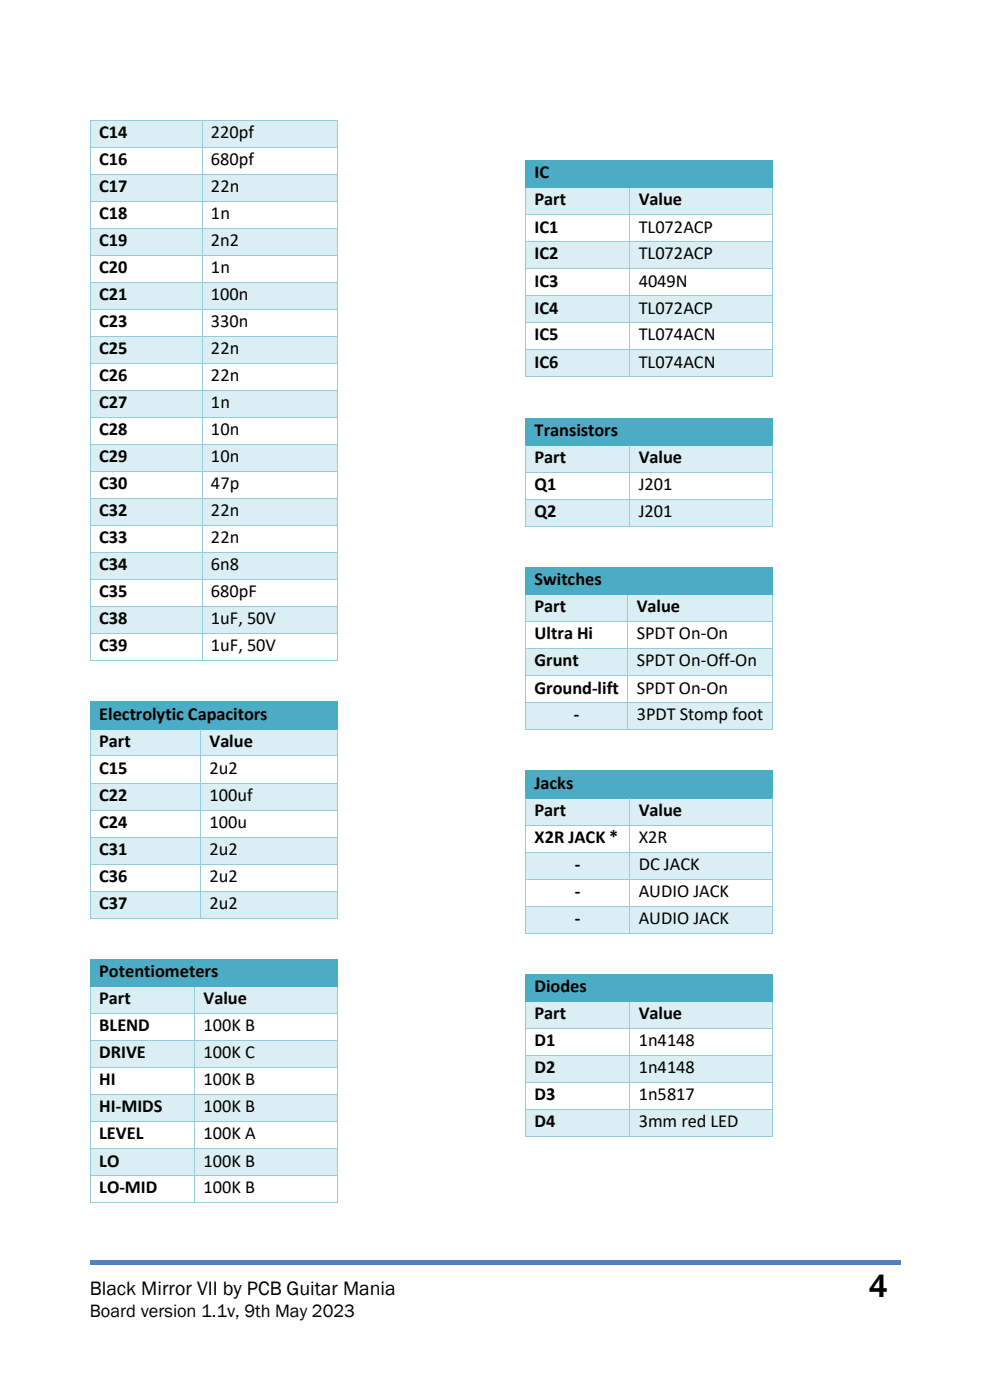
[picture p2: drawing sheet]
<svg xmlns="http://www.w3.org/2000/svg" width="210mm" height="297mm" viewBox="0 0 210 297" stroke-linecap="round" stroke-linejoin="round" font-family="sans-serif">
<defs><g id="words">
<text font-size="7.1" x="184.2" y="275.3">4</text>
<text font-size="4.2" x="19" y="274.8">Black Mirror VII by PCB Guitar Mania</text>
<g font-size="3.9">
<text x="21" y="29.3">C14</text>
<text x="44.8" y="29.3">220pf</text>
<text x="21" y="35">C16</text>
<text x="44.8" y="35">680pf</text>
<text x="21" y="40.7">C17</text>
<text x="44.8" y="40.7">22n</text>
<text x="113.4" y="37.9">IC</text>
<text x="21" y="46.4">C18</text>
<text x="44.8" y="46.4">1n</text>
<text x="113.4" y="43.6">Part</text>
<text x="135.5" y="43.6">Value</text>
<text x="21" y="52.2">C19</text>
<text x="44.8" y="52.2">2n2</text>
<text x="113.4" y="49.3">IC1</text>
<text x="135.5" y="49.3">TL072ACP</text>
<text x="21" y="57.9">C20</text>
<text x="44.8" y="57.9">1n</text>
<text x="113.4" y="55">IC2</text>
<text x="135.5" y="55">TL072ACP</text>
<text x="21" y="63.7">C21</text>
<text x="44.8" y="63.7">100n</text>
<text x="113.4" y="60.8">IC3</text>
<text x="135.5" y="60.8">4049N</text>
<text x="21" y="69.4">C23</text>
<text x="44.8" y="69.4">330n</text>
<text x="113.4" y="66.5">IC4</text>
<text x="135.5" y="66.5">TL072ACP</text>
<text x="21" y="75.1">C25</text>
<text x="44.8" y="75.1">22n</text>
<text x="113.4" y="72.2">IC5</text>
<text x="113.4" y="78">IC6</text>
<text x="135.5" y="72.2">TL074ACN</text>
<text x="135.5" y="78">TL074ACN</text>
<text x="21" y="80.9">C26</text>
<text x="44.8" y="80.9">22n</text>
<text x="21" y="86.6">C27</text>
<text x="44.8" y="86.6">1n</text>
<text x="21" y="92.3">C28</text>
<text x="44.8" y="92.3">10n</text>
<text x="113.4" y="92.5">Transistors</text>
<text x="21" y="98.1">C29</text>
<text x="44.8" y="98.1">10n</text>
<text x="113.4" y="98.2">Part</text>
<text x="135.5" y="98.2">Value</text>
<text x="21" y="103.8">C30</text>
<text x="44.8" y="103.8">47p</text>
<text x="113.4" y="103.9">Q1</text>
<text x="135.5" y="103.9">J201</text>
<text x="21" y="109.5">C32</text>
<text x="44.8" y="109.5">22n</text>
<text x="113.4" y="109.7">Q2</text>
<text x="135.5" y="109.7">J201</text>
<text x="21" y="115.2">C33</text>
<text x="44.8" y="115.2">22n</text>
<text x="21" y="121">C34</text>
<text x="44.8" y="121">6n8</text>
<text x="113.4" y="124.2">Switches</text>
<text x="21" y="126.7">C35</text>
<text x="44.8" y="126.7">680pF</text>
<text x="113.4" y="129.9">Part</text>
<text x="135.1" y="129.9">Value</text>
<text x="21" y="132.5">C38</text>
<text x="44.8" y="132.5">1uF, 50V</text>
<text x="113.4" y="135.7">Ultra Hi</text>
<text x="135.1" y="135.7">SPDT On-On</text>
<text x="21" y="138.2">C39</text>
<text x="44.8" y="138.2">1uF, 50V</text>
<text x="113.4" y="141.4">Grunt</text>
<text x="135.1" y="141.4">SPDT On-Off-On</text>
<text x="113.4" y="147.1">Ground-lift</text>
<text x="135.1" y="147.1">SPDT On-On</text>
<text x="21" y="152.7">Electrolytic Capacitors</text>
<text x="121.7" y="152.8">-</text>
<text x="135.1" y="152.8">3PDT Stomp foot</text>
<text x="21" y="158.4">Part</text>
<text x="44.5" y="158.4">Value</text>
<text x="21" y="164.2">C15</text>
<text x="44.5" y="164.2">2u2</text>
<text x="113.4" y="167.3">Jacks</text>
<text x="21" y="169.9">C22</text>
<text x="44.5" y="169.9">100uf</text>
<text x="113.4" y="173.1">Part</text>
<text x="135.5" y="173.1">Value</text>
<text x="21" y="175.6">C24</text>
<text x="44.5" y="175.6">100u</text>
<text x="113.4" y="178.8">X2R JACK *</text>
<text x="135.5" y="178.8">X2R</text>
<text x="21" y="181.4">C31</text>
<text x="44.5" y="181.4">2u2</text>
<text x="121.9" y="184.6">-</text>
<text x="135.5" y="184.6">DC JACK</text>
<text x="21" y="187.1">C36</text>
<text x="44.5" y="187.1">2u2</text>
<text x="121.9" y="190.3">-</text>
<text x="135.5" y="190.3">AUDIO JACK</text>
<text x="21" y="192.8">C37</text>
<text x="44.5" y="192.8">2u2</text>
<text x="121.9" y="196">-</text>
<text x="135.5" y="196">AUDIO JACK</text>
<text x="21" y="207.3">Potentiometers</text>
<text x="21" y="213.1">Part</text>
<text x="43.2" y="213.1">Value</text>
<text x="113.4" y="210.5">Diodes</text>
<text x="21" y="218.8">BLEND</text>
<text x="43.2" y="218.8">100K B</text>
<text x="113.4" y="216.2">Part</text>
<text x="113.4" y="222">D1</text>
<text x="135.5" y="216.2">Value</text>
<text x="135.5" y="222">1n4148</text>
<text x="21" y="224.5">DRIVE</text>
<text x="43.2" y="224.5">100K C</text>
<text x="113.4" y="227.7">D2</text>
<text x="135.5" y="227.7">1n4148</text>
<text x="21" y="230.2">HI</text>
<text x="43.2" y="230.2">100K B</text>
<text x="113.4" y="233.5">D3</text>
<text x="135.5" y="233.5">1n5817</text>
<text x="21" y="236">HI-MIDS</text>
<text x="43.2" y="236">100K B</text>
<text x="113.4" y="239.2">D4</text>
<text x="135.5" y="239.2">3mm red LED</text>
<text x="21" y="241.7">LEVEL</text>
<text x="43.2" y="241.7">100K A</text>
<text x="21" y="247.5">LO</text>
<text x="43.2" y="247.5">100K B</text>
<text x="21" y="253.2">LO-MID</text>
<text x="43.2" y="253.2">100K B</text>
<text x="19" y="279.3">Board version 1.1v, 9th May 2023</text>
</g>
</g></defs>
<path d="M19 267.4h172v1h-172z" fill-rule="evenodd" fill="#4f81bd"/>
<g fill="#daeef3">
<path d="M19.2 25.6h23.6v5.5h-23.6z" fill-rule="evenodd"/>
<path d="M21 25.6h19.9v4.7h-19.9z" fill-rule="evenodd"/>
<path d="M43 25.6h28.4v5.5h-28.4z" fill-rule="evenodd"/>
<path d="M44.8 25.6h24.8v4.7h-24.8z" fill-rule="evenodd"/>
</g>
<g fill="#92cddc">
<path d="M19 25.4h.2v.2h-.2z" fill-rule="evenodd"/>
<path d="M19 25.4h.2v.2h-.2z" fill-rule="evenodd"/>
</g>
<path d="M19.2 25.5h23.6" fill="none" stroke="#92cddc" stroke-width=".21"/>
<path d="M42.8 25.4h.2v.2h-.2z" fill-rule="evenodd" fill="#92cddc"/>
<path d="M43 25.5h28.4" fill="none" stroke="#92cddc" stroke-width=".21"/>
<g fill="#92cddc">
<path d="M71.4 25.4h.2v.2h-.2z" fill-rule="evenodd"/>
<path d="M71.4 25.4h.2v.2h-.2z" fill-rule="evenodd"/>
</g>
<path d="M19.1 25.6v5.5M42.9 25.6v5.5M71.5 25.6v5.5" fill="none" stroke="#92cddc" stroke-width=".21"/>
<path d="M19 31.1h.2v.2h-.2z" fill-rule="evenodd" fill="#92cddc"/>
<path d="M19.2 31.2h23.6" fill="none" stroke="#92cddc" stroke-width=".21"/>
<path d="M42.8 31.1h.2v.2h-.2z" fill-rule="evenodd" fill="#92cddc"/>
<path d="M43 31.2h28.4" fill="none" stroke="#92cddc" stroke-width=".21"/>
<path d="M71.4 31.1h.2v.2h-.2z" fill-rule="evenodd" fill="#92cddc"/>
<path d="M19.1 31.3v5.6M42.9 31.3v5.6M71.5 31.3v5.6" fill="none" stroke="#92cddc" stroke-width=".21"/>
<g fill="#daeef3">
<path d="M19.2 37h23.6v5.6h-23.6z" fill-rule="evenodd"/>
<path d="M21 37h19.9v4.8h-19.9z" fill-rule="evenodd"/>
<path d="M43 37h28.4v5.6h-28.4z" fill-rule="evenodd"/>
<path d="M44.8 37h24.8v4.8h-24.8z" fill-rule="evenodd"/>
</g>
<path d="M19 36.9h.2v.1h-.2z" fill-rule="evenodd" fill="#92cddc"/>
<path d="M19.2 37h23.6" fill="none" stroke="#92cddc" stroke-width=".21"/>
<path d="M42.8 36.9h.2v.1h-.2z" fill-rule="evenodd" fill="#92cddc"/>
<path d="M43 37h28.4" fill="none" stroke="#92cddc" stroke-width=".21"/>
<path d="M71.4 36.9h.2v.1h-.2z" fill-rule="evenodd" fill="#92cddc"/>
<path d="M19.1 37v5.6M42.9 37v5.6M71.5 37v5.6" fill="none" stroke="#92cddc" stroke-width=".21"/>
<path d="M19 42.6h.2v.2h-.2z" fill-rule="evenodd" fill="#92cddc"/>
<path d="M19.2 42.7h23.6" fill="none" stroke="#92cddc" stroke-width=".21"/>
<path d="M42.8 42.6h.2v.2h-.2z" fill-rule="evenodd" fill="#92cddc"/>
<path d="M43 42.7h28.4" fill="none" stroke="#92cddc" stroke-width=".21"/>
<path d="M71.4 42.6h.2v.2h-.2z" fill-rule="evenodd" fill="#92cddc"/>
<path d="M19.1 42.8v5.6M42.9 42.8v5.6M71.5 42.8v5.6" fill="none" stroke="#92cddc" stroke-width=".21"/>
<g fill="#daeef3">
<path d="M19.2 48.5h23.6v5.6h-23.6z" fill-rule="evenodd"/>
<path d="M21 48.5h19.9v4.8h-19.9z" fill-rule="evenodd"/>
<path d="M43 48.5h28.4v5.6h-28.4z" fill-rule="evenodd"/>
<path d="M44.8 48.5h24.8v4.8h-24.8z" fill-rule="evenodd"/>
</g>
<path d="M19 48.4h.2v.1h-.2z" fill-rule="evenodd" fill="#92cddc"/>
<path d="M19.2 48.4h23.6" fill="none" stroke="#92cddc" stroke-width=".21"/>
<path d="M42.8 48.4h.2v.1h-.2z" fill-rule="evenodd" fill="#92cddc"/>
<path d="M43 48.4h28.4" fill="none" stroke="#92cddc" stroke-width=".21"/>
<path d="M71.4 48.4h.2v.1h-.2z" fill-rule="evenodd" fill="#92cddc"/>
<path d="M19.1 48.5v5.6M42.9 48.5v5.6M71.5 48.5v5.6" fill="none" stroke="#92cddc" stroke-width=".21"/>
<path d="M19 54.1h.2v.1h-.2z" fill-rule="evenodd" fill="#92cddc"/>
<path d="M19.2 54.2h23.6" fill="none" stroke="#92cddc" stroke-width=".21"/>
<path d="M42.8 54.1h.2v.1h-.2z" fill-rule="evenodd" fill="#92cddc"/>
<path d="M43 54.2h28.4" fill="none" stroke="#92cddc" stroke-width=".21"/>
<path d="M71.4 54.1h.2v.1h-.2z" fill-rule="evenodd" fill="#92cddc"/>
<path d="M19.1 54.2v5.6M42.9 54.2v5.6M71.5 54.2v5.6" fill="none" stroke="#92cddc" stroke-width=".21"/>
<g fill="#daeef3">
<path d="M19.2 60h23.6v5.5h-23.6z" fill-rule="evenodd"/>
<path d="M21 60h19.9v4.7h-19.9z" fill-rule="evenodd"/>
<path d="M43 60h28.4v5.5h-28.4z" fill-rule="evenodd"/>
<path d="M44.8 60h24.8v4.7h-24.8z" fill-rule="evenodd"/>
</g>
<path d="M19 59.8h.2v.2h-.2z" fill-rule="evenodd" fill="#92cddc"/>
<path d="M19.2 59.9h23.6" fill="none" stroke="#92cddc" stroke-width=".21"/>
<path d="M42.8 59.8h.2v.2h-.2z" fill-rule="evenodd" fill="#92cddc"/>
<path d="M43 59.9h28.4" fill="none" stroke="#92cddc" stroke-width=".21"/>
<path d="M71.4 59.8h.2v.2h-.2z" fill-rule="evenodd" fill="#92cddc"/>
<path d="M19.1 60v5.5M42.9 60v5.5M71.5 60v5.5" fill="none" stroke="#92cddc" stroke-width=".21"/>
<path d="M19 65.5h.2v.2h-.2z" fill-rule="evenodd" fill="#92cddc"/>
<path d="M19.2 65.6h23.6" fill="none" stroke="#92cddc" stroke-width=".21"/>
<path d="M42.8 65.5h.2v.2h-.2z" fill-rule="evenodd" fill="#92cddc"/>
<path d="M43 65.6h28.4" fill="none" stroke="#92cddc" stroke-width=".21"/>
<path d="M71.4 65.5h.2v.2h-.2z" fill-rule="evenodd" fill="#92cddc"/>
<path d="M19.1 65.7v5.6M42.9 65.7v5.6M71.5 65.7v5.6" fill="none" stroke="#92cddc" stroke-width=".21"/>
<g fill="#daeef3">
<path d="M19.2 71.5h23.6v5.5h-23.6z" fill-rule="evenodd"/>
<path d="M21 71.5h19.9v4.7h-19.9z" fill-rule="evenodd"/>
<path d="M43 71.5h28.4v5.5h-28.4z" fill-rule="evenodd"/>
<path d="M44.8 71.5h24.8v4.7h-24.8z" fill-rule="evenodd"/>
</g>
<path d="M19 71.3h.2v.1h-.2z" fill-rule="evenodd" fill="#92cddc"/>
<path d="M19.2 71.3h23.6" fill="none" stroke="#92cddc" stroke-width=".21"/>
<path d="M42.8 71.3h.2v.1h-.2z" fill-rule="evenodd" fill="#92cddc"/>
<path d="M43 71.3h28.4" fill="none" stroke="#92cddc" stroke-width=".21"/>
<path d="M71.4 71.3h.2v.1h-.2z" fill-rule="evenodd" fill="#92cddc"/>
<path d="M19.1 71.4v5.6M42.9 71.4v5.6M71.5 71.4v5.6" fill="none" stroke="#92cddc" stroke-width=".21"/>
<path d="M19 77h.2v.2h-.2z" fill-rule="evenodd" fill="#92cddc"/>
<path d="M19.2 77.1h23.6" fill="none" stroke="#92cddc" stroke-width=".21"/>
<path d="M42.8 77h.2v.2h-.2z" fill-rule="evenodd" fill="#92cddc"/>
<path d="M43 77.1h28.4" fill="none" stroke="#92cddc" stroke-width=".21"/>
<path d="M71.4 77h.2v.2h-.2z" fill-rule="evenodd" fill="#92cddc"/>
<path d="M19.1 77.2v5.5M42.9 77.2v5.5M71.5 77.2v5.5" fill="none" stroke="#92cddc" stroke-width=".21"/>
<g fill="#daeef3">
<path d="M19.2 82.9h23.6v5.6h-23.6z" fill-rule="evenodd"/>
<path d="M21 82.9h19.9v4.7h-19.9z" fill-rule="evenodd"/>
<path d="M43 82.9h28.4v5.6h-28.4z" fill-rule="evenodd"/>
<path d="M44.8 82.9h24.8v4.7h-24.8z" fill-rule="evenodd"/>
</g>
<path d="M19 82.7h.2v.2h-.2z" fill-rule="evenodd" fill="#92cddc"/>
<path d="M19.2 82.8h23.6" fill="none" stroke="#92cddc" stroke-width=".21"/>
<path d="M42.8 82.7h.2v.2h-.2z" fill-rule="evenodd" fill="#92cddc"/>
<path d="M43 82.8h28.4" fill="none" stroke="#92cddc" stroke-width=".21"/>
<path d="M71.4 82.7h.2v.2h-.2z" fill-rule="evenodd" fill="#92cddc"/>
<path d="M19.1 82.9v5.6M42.9 82.9v5.6M71.5 82.9v5.6" fill="none" stroke="#92cddc" stroke-width=".21"/>
<path d="M19 88.5h.2v.2h-.2z" fill-rule="evenodd" fill="#92cddc"/>
<path d="M19.2 88.6h23.6" fill="none" stroke="#92cddc" stroke-width=".21"/>
<path d="M42.8 88.5h.2v.2h-.2z" fill-rule="evenodd" fill="#92cddc"/>
<path d="M43 88.6h28.4" fill="none" stroke="#92cddc" stroke-width=".21"/>
<path d="M71.4 88.5h.2v.2h-.2z" fill-rule="evenodd" fill="#92cddc"/>
<path d="M19.1 88.7v5.5M42.9 88.7v5.5M71.5 88.7v5.5" fill="none" stroke="#92cddc" stroke-width=".21"/>
<g fill="#daeef3">
<path d="M19.2 94.4h23.6v5.5h-23.6z" fill-rule="evenodd"/>
<path d="M21 94.4h19.9v4.7h-19.9z" fill-rule="evenodd"/>
<path d="M43 94.4h28.4v5.5h-28.4z" fill-rule="evenodd"/>
<path d="M44.8 94.4h24.8v4.7h-24.8z" fill-rule="evenodd"/>
</g>
<path d="M19 94.2h.2v.2h-.2z" fill-rule="evenodd" fill="#92cddc"/>
<path d="M19.2 94.3h23.6" fill="none" stroke="#92cddc" stroke-width=".21"/>
<path d="M42.8 94.2h.2v.2h-.2z" fill-rule="evenodd" fill="#92cddc"/>
<path d="M43 94.3h28.4" fill="none" stroke="#92cddc" stroke-width=".21"/>
<path d="M71.4 94.2h.2v.2h-.2z" fill-rule="evenodd" fill="#92cddc"/>
<path d="M19.1 94.4v5.5M42.9 94.4v5.5M71.5 94.4v5.5" fill="none" stroke="#92cddc" stroke-width=".21"/>
<path d="M19 99.9h.2v.2h-.2z" fill-rule="evenodd" fill="#92cddc"/>
<path d="M19.2 100h23.6" fill="none" stroke="#92cddc" stroke-width=".21"/>
<path d="M42.8 99.9h.2v.2h-.2z" fill-rule="evenodd" fill="#92cddc"/>
<path d="M43 100h28.4" fill="none" stroke="#92cddc" stroke-width=".21"/>
<path d="M71.4 99.9h.2v.2h-.2z" fill-rule="evenodd" fill="#92cddc"/>
<path d="M19.1 100.1v5.6M42.9 100.1v5.6M71.5 100.1v5.6" fill="none" stroke="#92cddc" stroke-width=".21"/>
<g fill="#daeef3">
<path d="M19.2 105.9h23.6v5.5h-23.6z" fill-rule="evenodd"/>
<path d="M21 105.9h19.9v4.7h-19.9z" fill-rule="evenodd"/>
<path d="M43 105.9h28.4v5.5h-28.4z" fill-rule="evenodd"/>
<path d="M44.8 105.9h24.8v4.7h-24.8z" fill-rule="evenodd"/>
</g>
<path d="M19 105.7h.2v.2h-.2z" fill-rule="evenodd" fill="#92cddc"/>
<path d="M19.2 105.8h23.6" fill="none" stroke="#92cddc" stroke-width=".21"/>
<path d="M42.8 105.7h.2v.2h-.2z" fill-rule="evenodd" fill="#92cddc"/>
<path d="M43 105.8h28.4" fill="none" stroke="#92cddc" stroke-width=".21"/>
<path d="M71.4 105.7h.2v.2h-.2z" fill-rule="evenodd" fill="#92cddc"/>
<path d="M19.1 105.9v5.5M42.9 105.9v5.5M71.5 105.9v5.5" fill="none" stroke="#92cddc" stroke-width=".21"/>
<path d="M19 111.4h.2v.2h-.2z" fill-rule="evenodd" fill="#92cddc"/>
<path d="M19.2 111.5h23.6" fill="none" stroke="#92cddc" stroke-width=".21"/>
<path d="M42.8 111.4h.2v.2h-.2z" fill-rule="evenodd" fill="#92cddc"/>
<path d="M43 111.5h28.4" fill="none" stroke="#92cddc" stroke-width=".21"/>
<path d="M71.4 111.4h.2v.2h-.2z" fill-rule="evenodd" fill="#92cddc"/>
<path d="M19.1 111.6v5.6M42.9 111.6v5.6M71.5 111.6v5.6" fill="none" stroke="#92cddc" stroke-width=".21"/>
<g fill="#daeef3">
<path d="M19.2 117.3h23.6v5.6h-23.6z" fill-rule="evenodd"/>
<path d="M21 117.3h19.9v4.8h-19.9z" fill-rule="evenodd"/>
<path d="M43 117.3h28.4v5.6h-28.4z" fill-rule="evenodd"/>
<path d="M44.8 117.3h24.8v4.8h-24.8z" fill-rule="evenodd"/>
</g>
<path d="M19 117.2h.2v.1h-.2z" fill-rule="evenodd" fill="#92cddc"/>
<path d="M19.2 117.2h23.6" fill="none" stroke="#92cddc" stroke-width=".21"/>
<path d="M42.8 117.2h.2v.1h-.2z" fill-rule="evenodd" fill="#92cddc"/>
<path d="M43 117.2h28.4" fill="none" stroke="#92cddc" stroke-width=".21"/>
<path d="M71.4 117.2h.2v.1h-.2z" fill-rule="evenodd" fill="#92cddc"/>
<path d="M19.1 117.3v5.6M42.9 117.3v5.6M71.5 117.3v5.6" fill="none" stroke="#92cddc" stroke-width=".21"/>
<path d="M19 122.9h.2v.1h-.2z" fill-rule="evenodd" fill="#92cddc"/>
<path d="M19.2 123h23.6" fill="none" stroke="#92cddc" stroke-width=".21"/>
<path d="M42.8 122.9h.2v.1h-.2z" fill-rule="evenodd" fill="#92cddc"/>
<path d="M43 123h28.4" fill="none" stroke="#92cddc" stroke-width=".21"/>
<path d="M71.4 122.9h.2v.1h-.2z" fill-rule="evenodd" fill="#92cddc"/>
<path d="M19.1 123v5.6M42.9 123v5.6M71.5 123v5.6" fill="none" stroke="#92cddc" stroke-width=".21"/>
<g fill="#daeef3">
<path d="M19.2 128.8h23.6v5.5h-23.6z" fill-rule="evenodd"/>
<path d="M21 128.8h19.9v4.7h-19.9z" fill-rule="evenodd"/>
<path d="M43 128.8h28.4v5.5h-28.4z" fill-rule="evenodd"/>
<path d="M44.8 128.8h24.8v4.7h-24.8z" fill-rule="evenodd"/>
</g>
<path d="M19 128.6h.2v.2h-.2z" fill-rule="evenodd" fill="#92cddc"/>
<path d="M19.2 128.7h23.6" fill="none" stroke="#92cddc" stroke-width=".21"/>
<path d="M42.8 128.6h.2v.2h-.2z" fill-rule="evenodd" fill="#92cddc"/>
<path d="M43 128.7h28.4" fill="none" stroke="#92cddc" stroke-width=".21"/>
<path d="M71.4 128.6h.2v.2h-.2z" fill-rule="evenodd" fill="#92cddc"/>
<path d="M19.1 128.8v5.5M42.9 128.8v5.5M71.5 128.8v5.5" fill="none" stroke="#92cddc" stroke-width=".21"/>
<path d="M19 134.3h.2v.2h-.2z" fill-rule="evenodd" fill="#92cddc"/>
<path d="M19.2 134.4h23.6" fill="none" stroke="#92cddc" stroke-width=".21"/>
<path d="M42.8 134.3h.2v.2h-.2z" fill-rule="evenodd" fill="#92cddc"/>
<path d="M43 134.4h28.4" fill="none" stroke="#92cddc" stroke-width=".21"/>
<path d="M71.4 134.3h.2v.2h-.2z" fill-rule="evenodd" fill="#92cddc"/>
<path d="M19.1 134.5v5.6" fill="none" stroke="#92cddc" stroke-width=".21"/>
<g fill="#92cddc">
<path d="M19 140.1h.2v.2h-.2z" fill-rule="evenodd"/>
<path d="M19 140.1h.2v.2h-.2z" fill-rule="evenodd"/>
</g>
<path d="M42.9 134.5v5.6M19.2 140.2h23.6" fill="none" stroke="#92cddc" stroke-width=".21"/>
<path d="M42.8 140.1h.2v.2h-.2z" fill-rule="evenodd" fill="#92cddc"/>
<path d="M71.5 134.5v5.6M43 140.2h28.4" fill="none" stroke="#92cddc" stroke-width=".21"/>
<g fill="#92cddc">
<path d="M71.4 140.1h.2v.2h-.2z" fill-rule="evenodd"/>
<path d="M71.4 140.1h.2v.2h-.2z" fill-rule="evenodd"/>
</g>
<g fill="#4bacc6">
<path d="M19.2 149h52.2v5.6h-52.2z" fill-rule="evenodd"/>
<path d="M21 149h48.6v4.7h-48.6z" fill-rule="evenodd"/>
<path d="M19 148.8h.2v.2h-.2z" fill-rule="evenodd"/>
<path d="M19 148.8h.2v.2h-.2z" fill-rule="evenodd"/>
</g>
<path d="M19.2 148.9h52.2" fill="none" stroke="#4bacc6" stroke-width=".21"/>
<g fill="#4bacc6">
<path d="M71.4 148.8h.2v.2h-.2z" fill-rule="evenodd"/>
<path d="M71.4 148.8h.2v.2h-.2z" fill-rule="evenodd"/>
</g>
<path d="M19.1 149v5.6M71.5 149v5.6" fill="none" stroke="#4bacc6" stroke-width=".21"/>
<g fill="#daeef3">
<path d="M19.2 154.8h23.3v5.5h-23.3z" fill-rule="evenodd"/>
<path d="M21 154.8h19.6v4.7h-19.6z" fill-rule="evenodd"/>
<path d="M42.6 154.8h28.8v5.5h-28.8z" fill-rule="evenodd"/>
<path d="M44.5 154.8h25.1v4.7h-25.1z" fill-rule="evenodd"/>
</g>
<path d="M19 154.6h.2v.2h-.2z" fill-rule="evenodd" fill="#4bacc6"/>
<path d="M19.2 154.7h23.3" fill="none" stroke="#4bacc6" stroke-width=".21"/>
<path d="M42.5 154.6h.1v.2h-.1z" fill-rule="evenodd" fill="#4bacc6"/>
<path d="M42.6 154.7h28.8" fill="none" stroke="#4bacc6" stroke-width=".21"/>
<path d="M71.4 154.6h.2v.2h-.2z" fill-rule="evenodd" fill="#4bacc6"/>
<path d="M19.1 154.8v5.5M42.6 154.8v5.5M71.5 154.8v5.5" fill="none" stroke="#92cddc" stroke-width=".21"/>
<path d="M19 160.3h.2v.2h-.2z" fill-rule="evenodd" fill="#92cddc"/>
<path d="M19.2 160.4h23.3" fill="none" stroke="#92cddc" stroke-width=".21"/>
<path d="M42.5 160.3h.1v.2h-.1z" fill-rule="evenodd" fill="#92cddc"/>
<path d="M42.6 160.4h28.8" fill="none" stroke="#92cddc" stroke-width=".21"/>
<path d="M71.4 160.3h.2v.2h-.2z" fill-rule="evenodd" fill="#92cddc"/>
<path d="M19.1 160.5v5.6M42.6 160.5v5.6M71.5 160.5v5.6" fill="none" stroke="#92cddc" stroke-width=".21"/>
<g fill="#daeef3">
<path d="M19.2 166.2h23.3v5.6h-23.3z" fill-rule="evenodd"/>
<path d="M21 166.2h19.6v4.8h-19.6z" fill-rule="evenodd"/>
<path d="M42.6 166.2h28.8v5.6h-28.8z" fill-rule="evenodd"/>
<path d="M44.5 166.2h25.1v4.8h-25.1z" fill-rule="evenodd"/>
</g>
<path d="M19 166.1h.2v.1h-.2z" fill-rule="evenodd" fill="#92cddc"/>
<path d="M19.2 166.1h23.3" fill="none" stroke="#92cddc" stroke-width=".21"/>
<path d="M42.5 166.1h.1v.1h-.1z" fill-rule="evenodd" fill="#92cddc"/>
<path d="M42.6 166.1h28.8" fill="none" stroke="#92cddc" stroke-width=".21"/>
<path d="M71.4 166.1h.2v.1h-.2z" fill-rule="evenodd" fill="#92cddc"/>
<path d="M19.1 166.2v5.6M42.6 166.2v5.6M71.5 166.2v5.6" fill="none" stroke="#92cddc" stroke-width=".21"/>
<path d="M19 171.8h.2v.1h-.2z" fill-rule="evenodd" fill="#92cddc"/>
<path d="M19.2 171.9h23.3" fill="none" stroke="#92cddc" stroke-width=".21"/>
<path d="M42.5 171.8h.1v.1h-.1z" fill-rule="evenodd" fill="#92cddc"/>
<path d="M42.6 171.9h28.8" fill="none" stroke="#92cddc" stroke-width=".21"/>
<path d="M71.4 171.8h.2v.1h-.2z" fill-rule="evenodd" fill="#92cddc"/>
<path d="M19.1 171.9v5.6M42.6 171.9v5.6M71.5 171.9v5.6" fill="none" stroke="#92cddc" stroke-width=".21"/>
<g fill="#daeef3">
<path d="M19.2 177.7h23.3v5.5h-23.3z" fill-rule="evenodd"/>
<path d="M21 177.7h19.6v4.7h-19.6z" fill-rule="evenodd"/>
<path d="M42.6 177.7h28.8v5.5h-28.8z" fill-rule="evenodd"/>
<path d="M44.5 177.7h25.1v4.7h-25.1z" fill-rule="evenodd"/>
</g>
<path d="M19 177.5h.2v.2h-.2z" fill-rule="evenodd" fill="#92cddc"/>
<path d="M19.2 177.6h23.3" fill="none" stroke="#92cddc" stroke-width=".21"/>
<path d="M42.5 177.5h.1v.2h-.1z" fill-rule="evenodd" fill="#92cddc"/>
<path d="M42.6 177.6h28.8" fill="none" stroke="#92cddc" stroke-width=".21"/>
<path d="M71.4 177.5h.2v.2h-.2z" fill-rule="evenodd" fill="#92cddc"/>
<path d="M19.1 177.7v5.5M42.6 177.7v5.5M71.5 177.7v5.5" fill="none" stroke="#92cddc" stroke-width=".21"/>
<path d="M19 183.2h.2v.2h-.2z" fill-rule="evenodd" fill="#92cddc"/>
<path d="M19.2 183.3h23.3" fill="none" stroke="#92cddc" stroke-width=".21"/>
<path d="M42.5 183.2h.1v.2h-.1z" fill-rule="evenodd" fill="#92cddc"/>
<path d="M42.6 183.3h28.8" fill="none" stroke="#92cddc" stroke-width=".21"/>
<path d="M71.4 183.2h.2v.2h-.2z" fill-rule="evenodd" fill="#92cddc"/>
<path d="M19.1 183.4v5.6M42.6 183.4v5.6M71.5 183.4v5.6" fill="none" stroke="#92cddc" stroke-width=".21"/>
<g fill="#daeef3">
<path d="M19.2 189.1h23.3v5.6h-23.3z" fill-rule="evenodd"/>
<path d="M21 189.1h19.6v4.8h-19.6z" fill-rule="evenodd"/>
<path d="M42.6 189.1h28.8v5.6h-28.8z" fill-rule="evenodd"/>
<path d="M44.5 189.1h25.1v4.8h-25.1z" fill-rule="evenodd"/>
</g>
<path d="M19 189h.2v.1h-.2z" fill-rule="evenodd" fill="#92cddc"/>
<path d="M19.2 189h23.3" fill="none" stroke="#92cddc" stroke-width=".21"/>
<path d="M42.5 189h.1v.1h-.1z" fill-rule="evenodd" fill="#92cddc"/>
<path d="M42.6 189h28.8" fill="none" stroke="#92cddc" stroke-width=".21"/>
<path d="M71.4 189h.2v.1h-.2z" fill-rule="evenodd" fill="#92cddc"/>
<path d="M19.1 189.1v5.6" fill="none" stroke="#92cddc" stroke-width=".21"/>
<g fill="#92cddc">
<path d="M19 194.7h.2v.2h-.2z" fill-rule="evenodd"/>
<path d="M19 194.7h.2v.2h-.2z" fill-rule="evenodd"/>
</g>
<path d="M19.2 194.8h23.3M42.6 189.1v5.6" fill="none" stroke="#92cddc" stroke-width=".21"/>
<path d="M42.5 194.7h.1v.2h-.1z" fill-rule="evenodd" fill="#92cddc"/>
<path d="M42.6 194.8h28.8M71.5 189.1v5.6" fill="none" stroke="#92cddc" stroke-width=".21"/>
<g fill="#92cddc">
<path d="M71.4 194.7h.2v.2h-.2z" fill-rule="evenodd"/>
<path d="M71.4 194.7h.2v.2h-.2z" fill-rule="evenodd"/>
</g>
<g fill="#4bacc6">
<path d="M19.2 203.7h52.2v5.5h-52.2z" fill-rule="evenodd"/>
<path d="M21 203.7h48.6v4.7h-48.6z" fill-rule="evenodd"/>
<path d="M19 203.5h.2v.2h-.2z" fill-rule="evenodd"/>
<path d="M19 203.5h.2v.2h-.2z" fill-rule="evenodd"/>
</g>
<path d="M19.2 203.6h52.2" fill="none" stroke="#4bacc6" stroke-width=".21"/>
<g fill="#4bacc6">
<path d="M71.4 203.5h.2v.2h-.2z" fill-rule="evenodd"/>
<path d="M71.4 203.5h.2v.2h-.2z" fill-rule="evenodd"/>
</g>
<path d="M19.1 203.7v5.5M71.5 203.7v5.5" fill="none" stroke="#4bacc6" stroke-width=".21"/>
<g fill="#daeef3">
<path d="M19.2 209.4h22v5.6h-22z" fill-rule="evenodd"/>
<path d="M21 209.4h18.4v4.7h-18.4z" fill-rule="evenodd"/>
<path d="M41.4 209.4h30v5.6h-30z" fill-rule="evenodd"/>
<path d="M43.2 209.4h26.4v4.7h-26.4z" fill-rule="evenodd"/>
</g>
<path d="M19 209.2h.2v.2h-.2z" fill-rule="evenodd" fill="#4bacc6"/>
<path d="M19.2 209.3h22" fill="none" stroke="#4bacc6" stroke-width=".21"/>
<path d="M41.2 209.2h.2v.2h-.2z" fill-rule="evenodd" fill="#4bacc6"/>
<path d="M41.4 209.3h30" fill="none" stroke="#4bacc6" stroke-width=".21"/>
<path d="M71.4 209.2h.2v.2h-.2z" fill-rule="evenodd" fill="#4bacc6"/>
<path d="M19.1 209.4v5.6M41.3 209.4v5.6M71.5 209.4v5.6" fill="none" stroke="#92cddc" stroke-width=".21"/>
<path d="M19 215h.2v.1h-.2z" fill-rule="evenodd" fill="#92cddc"/>
<path d="M19.2 215h22" fill="none" stroke="#92cddc" stroke-width=".21"/>
<path d="M41.2 215h.2v.1h-.2z" fill-rule="evenodd" fill="#92cddc"/>
<path d="M41.4 215h30" fill="none" stroke="#92cddc" stroke-width=".21"/>
<path d="M71.4 215h.2v.1h-.2z" fill-rule="evenodd" fill="#92cddc"/>
<path d="M19.1 215.1v5.6M41.3 215.1v5.6M71.5 215.1v5.6" fill="none" stroke="#92cddc" stroke-width=".21"/>
<g fill="#daeef3">
<path d="M19.2 220.8h22v5.6h-22z" fill-rule="evenodd"/>
<path d="M21 220.8h18.4v4.8h-18.4z" fill-rule="evenodd"/>
<path d="M41.4 220.8h30v5.6h-30z" fill-rule="evenodd"/>
<path d="M43.2 220.8h26.4v4.8h-26.4z" fill-rule="evenodd"/>
</g>
<path d="M19 220.7h.2v.1h-.2z" fill-rule="evenodd" fill="#92cddc"/>
<path d="M19.2 220.8h22" fill="none" stroke="#92cddc" stroke-width=".21"/>
<path d="M41.2 220.7h.2v.1h-.2z" fill-rule="evenodd" fill="#92cddc"/>
<path d="M41.4 220.8h30" fill="none" stroke="#92cddc" stroke-width=".21"/>
<path d="M71.4 220.7h.2v.1h-.2z" fill-rule="evenodd" fill="#92cddc"/>
<path d="M19.1 220.8v5.6M41.3 220.8v5.6M71.5 220.8v5.6" fill="none" stroke="#92cddc" stroke-width=".21"/>
<path d="M19 226.4h.2v.2h-.2z" fill-rule="evenodd" fill="#92cddc"/>
<path d="M19.2 226.5h22" fill="none" stroke="#92cddc" stroke-width=".21"/>
<path d="M41.2 226.4h.2v.2h-.2z" fill-rule="evenodd" fill="#92cddc"/>
<path d="M41.4 226.5h30" fill="none" stroke="#92cddc" stroke-width=".21"/>
<path d="M71.4 226.4h.2v.2h-.2z" fill-rule="evenodd" fill="#92cddc"/>
<path d="M19.1 226.6v5.5M41.3 226.6v5.5M71.5 226.6v5.5" fill="none" stroke="#92cddc" stroke-width=".21"/>
<g fill="#daeef3">
<path d="M19.2 232.3h22v5.6h-22z" fill-rule="evenodd"/>
<path d="M21 232.3h18.4v4.8h-18.4z" fill-rule="evenodd"/>
<path d="M41.4 232.3h30v5.6h-30z" fill-rule="evenodd"/>
<path d="M43.2 232.3h26.4v4.8h-26.4z" fill-rule="evenodd"/>
</g>
<path d="M19 232.1h.2v.2h-.2z" fill-rule="evenodd" fill="#92cddc"/>
<path d="M19.2 232.2h22" fill="none" stroke="#92cddc" stroke-width=".21"/>
<path d="M41.2 232.1h.2v.2h-.2z" fill-rule="evenodd" fill="#92cddc"/>
<path d="M41.4 232.2h30" fill="none" stroke="#92cddc" stroke-width=".21"/>
<path d="M71.4 232.1h.2v.2h-.2z" fill-rule="evenodd" fill="#92cddc"/>
<path d="M19.1 232.3v5.6M41.3 232.3v5.6M71.5 232.3v5.6" fill="none" stroke="#92cddc" stroke-width=".21"/>
<path d="M19 237.9h.2v.1h-.2z" fill-rule="evenodd" fill="#92cddc"/>
<path d="M19.2 237.9h22" fill="none" stroke="#92cddc" stroke-width=".21"/>
<path d="M41.2 237.9h.2v.1h-.2z" fill-rule="evenodd" fill="#92cddc"/>
<path d="M41.4 237.9h30" fill="none" stroke="#92cddc" stroke-width=".21"/>
<path d="M71.4 237.9h.2v.1h-.2z" fill-rule="evenodd" fill="#92cddc"/>
<path d="M19.1 238v5.6M41.3 238v5.6M71.5 238v5.6" fill="none" stroke="#92cddc" stroke-width=".21"/>
<g fill="#daeef3">
<path d="M19.2 243.8h22v5.5h-22z" fill-rule="evenodd"/>
<path d="M21 243.8h18.4v4.7h-18.4z" fill-rule="evenodd"/>
<path d="M41.4 243.8h30v5.5h-30z" fill-rule="evenodd"/>
<path d="M43.2 243.8h26.4v4.7h-26.4z" fill-rule="evenodd"/>
</g>
<path d="M19 243.6h.2v.2h-.2z" fill-rule="evenodd" fill="#92cddc"/>
<path d="M19.2 243.7h22" fill="none" stroke="#92cddc" stroke-width=".21"/>
<path d="M41.2 243.6h.2v.2h-.2z" fill-rule="evenodd" fill="#92cddc"/>
<path d="M41.4 243.7h30" fill="none" stroke="#92cddc" stroke-width=".21"/>
<path d="M71.4 243.6h.2v.2h-.2z" fill-rule="evenodd" fill="#92cddc"/>
<path d="M19.1 243.8v5.5M41.3 243.8v5.5M71.5 243.8v5.5" fill="none" stroke="#92cddc" stroke-width=".21"/>
<path d="M19 249.3h.2v.2h-.2z" fill-rule="evenodd" fill="#92cddc"/>
<path d="M19.2 249.4h22" fill="none" stroke="#92cddc" stroke-width=".21"/>
<path d="M41.2 249.3h.2v.2h-.2z" fill-rule="evenodd" fill="#92cddc"/>
<path d="M41.4 249.4h30" fill="none" stroke="#92cddc" stroke-width=".21"/>
<path d="M71.4 249.3h.2v.2h-.2z" fill-rule="evenodd" fill="#92cddc"/>
<path d="M19.1 249.5v5.6" fill="none" stroke="#92cddc" stroke-width=".21"/>
<g fill="#92cddc">
<path d="M19 255.1h.2v.2h-.2z" fill-rule="evenodd"/>
<path d="M19 255.1h.2v.2h-.2z" fill-rule="evenodd"/>
</g>
<path d="M19.2 255.2h22M41.3 249.5v5.6" fill="none" stroke="#92cddc" stroke-width=".21"/>
<path d="M41.2 255.1h.2v.2h-.2z" fill-rule="evenodd" fill="#92cddc"/>
<path d="M41.4 255.2h30M71.5 249.5v5.6" fill="none" stroke="#92cddc" stroke-width=".21"/>
<g fill="#92cddc">
<path d="M71.4 255.1h.2v.2h-.2z" fill-rule="evenodd"/>
<path d="M71.4 255.1h.2v.2h-.2z" fill-rule="evenodd"/>
</g>
<g fill="#4bacc6">
<path d="M111.6 34.2h52.1v5.5h-52.1z" fill-rule="evenodd"/>
<path d="M113.4 34.2h48.5v4.7h-48.5z" fill-rule="evenodd"/>
<path d="M111.4 34h.1v.2h-.1z" fill-rule="evenodd"/>
<path d="M111.4 34h.1v.2h-.1z" fill-rule="evenodd"/>
</g>
<path d="M111.5 34.1h52.2" fill="none" stroke="#4bacc6" stroke-width=".21"/>
<g fill="#4bacc6">
<path d="M163.7 34h.2v.2h-.2z" fill-rule="evenodd"/>
<path d="M163.7 34h.2v.2h-.2z" fill-rule="evenodd"/>
</g>
<path d="M111.4 34.2v5.5M163.8 34.2v5.5" fill="none" stroke="#4bacc6" stroke-width=".21"/>
<g fill="#daeef3">
<path d="M111.6 39.9h21.9v5.6h-21.9z" fill-rule="evenodd"/>
<path d="M113.4 39.9h18.3v4.7h-18.3z" fill-rule="evenodd"/>
<path d="M133.7 39.9h30v5.6h-30z" fill-rule="evenodd"/>
<path d="M135.5 39.9h26.4v4.7h-26.4z" fill-rule="evenodd"/>
</g>
<path d="M111.4 39.7h.1v.2h-.1z" fill-rule="evenodd" fill="#4bacc6"/>
<path d="M111.5 39.8h22" fill="none" stroke="#4bacc6" stroke-width=".21"/>
<path d="M133.5 39.7h.2v.2h-.2z" fill-rule="evenodd" fill="#4bacc6"/>
<path d="M133.7 39.8h30" fill="none" stroke="#4bacc6" stroke-width=".21"/>
<path d="M163.7 39.7h.2v.2h-.2z" fill-rule="evenodd" fill="#4bacc6"/>
<path d="M111.4 39.9v5.6M133.6 39.9v5.6M163.8 39.9v5.6" fill="none" stroke="#92cddc" stroke-width=".21"/>
<path d="M111.4 45.5h.1v.1h-.1z" fill-rule="evenodd" fill="#92cddc"/>
<path d="M111.5 45.6h22" fill="none" stroke="#92cddc" stroke-width=".21"/>
<path d="M133.5 45.5h.2v.1h-.2z" fill-rule="evenodd" fill="#92cddc"/>
<path d="M133.7 45.6h30" fill="none" stroke="#92cddc" stroke-width=".21"/>
<path d="M163.7 45.5h.2v.1h-.2z" fill-rule="evenodd" fill="#92cddc"/>
<path d="M111.4 45.6v5.6M133.6 45.6v5.6M163.8 45.6v5.6" fill="none" stroke="#92cddc" stroke-width=".21"/>
<g fill="#daeef3">
<path d="M111.6 51.4h21.9v5.5h-21.9z" fill-rule="evenodd"/>
<path d="M113.4 51.4h18.3v4.7h-18.3z" fill-rule="evenodd"/>
<path d="M133.7 51.4h30v5.5h-30z" fill-rule="evenodd"/>
<path d="M135.5 51.4h26.4v4.7h-26.4z" fill-rule="evenodd"/>
</g>
<path d="M111.4 51.2h.1v.2h-.1z" fill-rule="evenodd" fill="#92cddc"/>
<path d="M111.5 51.3h22" fill="none" stroke="#92cddc" stroke-width=".21"/>
<path d="M133.5 51.2h.2v.2h-.2z" fill-rule="evenodd" fill="#92cddc"/>
<path d="M133.7 51.3h30" fill="none" stroke="#92cddc" stroke-width=".21"/>
<path d="M163.7 51.2h.2v.2h-.2z" fill-rule="evenodd" fill="#92cddc"/>
<path d="M111.4 51.4v5.5M133.6 51.4v5.5M163.8 51.4v5.5" fill="none" stroke="#92cddc" stroke-width=".21"/>
<path d="M111.4 56.9h.1v.2h-.1z" fill-rule="evenodd" fill="#92cddc"/>
<path d="M111.5 57h22" fill="none" stroke="#92cddc" stroke-width=".21"/>
<path d="M133.5 56.9h.2v.2h-.2z" fill-rule="evenodd" fill="#92cddc"/>
<path d="M133.7 57h30" fill="none" stroke="#92cddc" stroke-width=".21"/>
<path d="M163.7 56.9h.2v.2h-.2z" fill-rule="evenodd" fill="#92cddc"/>
<path d="M111.4 57.1v5.6M133.6 57.1v5.6M163.8 57.1v5.6" fill="none" stroke="#92cddc" stroke-width=".21"/>
<g fill="#daeef3">
<path d="M111.6 62.8h21.9v5.6h-21.9z" fill-rule="evenodd"/>
<path d="M113.4 62.8h18.3v4.8h-18.3z" fill-rule="evenodd"/>
<path d="M133.7 62.8h30v5.6h-30z" fill-rule="evenodd"/>
<path d="M135.5 62.8h26.4v4.8h-26.4z" fill-rule="evenodd"/>
</g>
<path d="M111.4 62.7h.1v.1h-.1z" fill-rule="evenodd" fill="#92cddc"/>
<path d="M111.5 62.7h22" fill="none" stroke="#92cddc" stroke-width=".21"/>
<path d="M133.5 62.7h.2v.1h-.2z" fill-rule="evenodd" fill="#92cddc"/>
<path d="M133.7 62.7h30" fill="none" stroke="#92cddc" stroke-width=".21"/>
<path d="M163.7 62.7h.2v.1h-.2z" fill-rule="evenodd" fill="#92cddc"/>
<path d="M111.4 62.8v5.6M133.6 62.8v5.6M163.8 62.8v5.6" fill="none" stroke="#92cddc" stroke-width=".21"/>
<path d="M111.4 68.4h.1v.1h-.1z" fill-rule="evenodd" fill="#92cddc"/>
<path d="M111.5 68.5h22" fill="none" stroke="#92cddc" stroke-width=".21"/>
<path d="M133.5 68.4h.2v.1h-.2z" fill-rule="evenodd" fill="#92cddc"/>
<path d="M133.7 68.5h30" fill="none" stroke="#92cddc" stroke-width=".21"/>
<path d="M163.7 68.4h.2v.1h-.2z" fill-rule="evenodd" fill="#92cddc"/>
<path d="M111.4 68.5v5.6M133.6 68.5v5.6M163.8 68.5v5.6" fill="none" stroke="#92cddc" stroke-width=".21"/>
<g fill="#daeef3">
<path d="M111.6 74.3h21.9v5.5h-21.9z" fill-rule="evenodd"/>
<path d="M113.4 74.3h18.3v4.7h-18.3z" fill-rule="evenodd"/>
<path d="M133.7 74.3h30v5.5h-30z" fill-rule="evenodd"/>
<path d="M135.5 74.3h26.4v4.7h-26.4z" fill-rule="evenodd"/>
</g>
<path d="M111.4 74.1h.1v.2h-.1z" fill-rule="evenodd" fill="#92cddc"/>
<path d="M111.5 74.2h22" fill="none" stroke="#92cddc" stroke-width=".21"/>
<path d="M133.5 74.1h.2v.2h-.2z" fill-rule="evenodd" fill="#92cddc"/>
<path d="M133.7 74.2h30" fill="none" stroke="#92cddc" stroke-width=".21"/>
<path d="M163.7 74.1h.2v.2h-.2z" fill-rule="evenodd" fill="#92cddc"/>
<path d="M111.4 74.3v5.5" fill="none" stroke="#92cddc" stroke-width=".21"/>
<g fill="#92cddc">
<path d="M111.4 79.8h.1v.2h-.1z" fill-rule="evenodd"/>
<path d="M111.4 79.8h.1v.2h-.1z" fill-rule="evenodd"/>
</g>
<path d="M111.5 79.9h22M133.6 74.3v5.5" fill="none" stroke="#92cddc" stroke-width=".21"/>
<path d="M133.5 79.8h.2v.2h-.2z" fill-rule="evenodd" fill="#92cddc"/>
<path d="M133.7 79.9h30M163.8 74.3v5.5" fill="none" stroke="#92cddc" stroke-width=".21"/>
<g fill="#92cddc">
<path d="M163.7 79.8h.2v.2h-.2z" fill-rule="evenodd"/>
<path d="M163.7 79.8h.2v.2h-.2z" fill-rule="evenodd"/>
</g>
<g fill="#4bacc6">
<path d="M111.6 88.8h52.1v5.6h-52.1z" fill-rule="evenodd"/>
<path d="M113.4 88.8h48.5v4.7h-48.5z" fill-rule="evenodd"/>
<path d="M111.4 88.6h.1v.2h-.1z" fill-rule="evenodd"/>
<path d="M111.4 88.6h.1v.2h-.1z" fill-rule="evenodd"/>
</g>
<path d="M111.5 88.7h52.2" fill="none" stroke="#4bacc6" stroke-width=".21"/>
<g fill="#4bacc6">
<path d="M163.7 88.6h.2v.2h-.2z" fill-rule="evenodd"/>
<path d="M163.7 88.6h.2v.2h-.2z" fill-rule="evenodd"/>
</g>
<path d="M111.4 88.8v5.6M163.8 88.8v5.6" fill="none" stroke="#4bacc6" stroke-width=".21"/>
<g fill="#daeef3">
<path d="M111.6 94.5h21.9v5.6h-21.9z" fill-rule="evenodd"/>
<path d="M113.4 94.5h18.3v4.8h-18.3z" fill-rule="evenodd"/>
<path d="M133.7 94.5h30v5.6h-30z" fill-rule="evenodd"/>
<path d="M135.5 94.5h26.4v4.8h-26.4z" fill-rule="evenodd"/>
</g>
<path d="M111.4 94.4h.1v.1h-.1z" fill-rule="evenodd" fill="#4bacc6"/>
<path d="M111.5 94.5h22" fill="none" stroke="#4bacc6" stroke-width=".21"/>
<path d="M133.5 94.4h.2v.1h-.2z" fill-rule="evenodd" fill="#4bacc6"/>
<path d="M133.7 94.5h30" fill="none" stroke="#4bacc6" stroke-width=".21"/>
<path d="M163.7 94.4h.2v.1h-.2z" fill-rule="evenodd" fill="#4bacc6"/>
<path d="M111.4 94.5v5.6M133.6 94.5v5.6M163.8 94.5v5.6" fill="none" stroke="#92cddc" stroke-width=".21"/>
<path d="M111.4 100.1h.1v.2h-.1z" fill-rule="evenodd" fill="#92cddc"/>
<path d="M111.5 100.2h22" fill="none" stroke="#92cddc" stroke-width=".21"/>
<path d="M133.5 100.1h.2v.2h-.2z" fill-rule="evenodd" fill="#92cddc"/>
<path d="M133.7 100.2h30" fill="none" stroke="#92cddc" stroke-width=".21"/>
<path d="M163.7 100.1h.2v.2h-.2z" fill-rule="evenodd" fill="#92cddc"/>
<path d="M111.4 100.3v5.5M133.6 100.3v5.5M163.8 100.3v5.5" fill="none" stroke="#92cddc" stroke-width=".21"/>
<g fill="#daeef3">
<path d="M111.6 106h21.9v5.6h-21.9z" fill-rule="evenodd"/>
<path d="M113.4 106h18.3v4.8h-18.3z" fill-rule="evenodd"/>
<path d="M133.7 106h30v5.6h-30z" fill-rule="evenodd"/>
<path d="M135.5 106h26.4v4.8h-26.4z" fill-rule="evenodd"/>
</g>
<path d="M111.4 105.8h.1v.2h-.1z" fill-rule="evenodd" fill="#92cddc"/>
<path d="M111.5 105.9h22" fill="none" stroke="#92cddc" stroke-width=".21"/>
<path d="M133.5 105.8h.2v.2h-.2z" fill-rule="evenodd" fill="#92cddc"/>
<path d="M133.7 105.9h30" fill="none" stroke="#92cddc" stroke-width=".21"/>
<path d="M163.7 105.8h.2v.2h-.2z" fill-rule="evenodd" fill="#92cddc"/>
<path d="M111.4 106v5.6" fill="none" stroke="#92cddc" stroke-width=".21"/>
<g fill="#92cddc">
<path d="M111.4 111.6h.1v.1h-.1z" fill-rule="evenodd"/>
<path d="M111.4 111.6h.1v.1h-.1z" fill-rule="evenodd"/>
</g>
<path d="M111.5 111.7h22M133.6 106v5.6" fill="none" stroke="#92cddc" stroke-width=".21"/>
<path d="M133.5 111.6h.2v.1h-.2z" fill-rule="evenodd" fill="#92cddc"/>
<path d="M133.7 111.7h30M163.8 106v5.6" fill="none" stroke="#92cddc" stroke-width=".21"/>
<g fill="#92cddc">
<path d="M163.7 111.6h.2v.1h-.2z" fill-rule="evenodd"/>
<path d="M163.7 111.6h.2v.1h-.2z" fill-rule="evenodd"/>
</g>
<g fill="#4bacc6">
<path d="M111.6 120.5h52.1v5.5h-52.1z" fill-rule="evenodd"/>
<path d="M113.4 120.5h48.5v4.7h-48.5z" fill-rule="evenodd"/>
<path d="M111.4 120.3h.1v.2h-.1z" fill-rule="evenodd"/>
<path d="M111.4 120.3h.1v.2h-.1z" fill-rule="evenodd"/>
</g>
<path d="M111.5 120.4h52.2" fill="none" stroke="#4bacc6" stroke-width=".21"/>
<g fill="#4bacc6">
<path d="M163.7 120.3h.2v.2h-.2z" fill-rule="evenodd"/>
<path d="M163.7 120.3h.2v.2h-.2z" fill-rule="evenodd"/>
</g>
<path d="M111.4 120.5v5.5M163.8 120.5v5.5" fill="none" stroke="#4bacc6" stroke-width=".21"/>
<g fill="#daeef3">
<path d="M111.6 126.2h21.5v5.6h-21.5z" fill-rule="evenodd"/>
<path d="M113.4 126.2h17.9v4.8h-17.9z" fill-rule="evenodd"/>
<path d="M133.2 126.2h30.5v5.6h-30.5z" fill-rule="evenodd"/>
<path d="M135.1 126.2h26.8v4.8h-26.8z" fill-rule="evenodd"/>
</g>
<path d="M111.4 126h.1v.2h-.1z" fill-rule="evenodd" fill="#4bacc6"/>
<path d="M111.5 126.1h21.5" fill="none" stroke="#4bacc6" stroke-width=".21"/>
<path d="M133 126h.2v.2h-.2z" fill-rule="evenodd" fill="#4bacc6"/>
<path d="M133.2 126.1h30.5" fill="none" stroke="#4bacc6" stroke-width=".21"/>
<path d="M163.7 126h.2v.2h-.2z" fill-rule="evenodd" fill="#4bacc6"/>
<path d="M111.4 126.2v5.6M133.1 126.2v5.6M163.8 126.2v5.6" fill="none" stroke="#92cddc" stroke-width=".21"/>
<path d="M111.4 131.8h.1v.2h-.1z" fill-rule="evenodd" fill="#92cddc"/>
<path d="M111.5 131.9h21.5" fill="none" stroke="#92cddc" stroke-width=".21"/>
<path d="M133 131.8h.2v.2h-.2z" fill-rule="evenodd" fill="#92cddc"/>
<path d="M133.2 131.9h30.5" fill="none" stroke="#92cddc" stroke-width=".21"/>
<path d="M163.7 131.8h.2v.2h-.2z" fill-rule="evenodd" fill="#92cddc"/>
<path d="M111.4 132v5.5M133.1 132v5.5M163.8 132v5.5" fill="none" stroke="#92cddc" stroke-width=".21"/>
<g fill="#daeef3">
<path d="M111.6 137.7h21.5v5.6h-21.5z" fill-rule="evenodd"/>
<path d="M113.4 137.7h17.9v4.7h-17.9z" fill-rule="evenodd"/>
<path d="M133.2 137.7h30.5v5.6h-30.5z" fill-rule="evenodd"/>
<path d="M135.1 137.7h26.8v4.7h-26.8z" fill-rule="evenodd"/>
</g>
<path d="M111.4 137.5h.1v.2h-.1z" fill-rule="evenodd" fill="#92cddc"/>
<path d="M111.5 137.6h21.5" fill="none" stroke="#92cddc" stroke-width=".21"/>
<path d="M133 137.5h.2v.2h-.2z" fill-rule="evenodd" fill="#92cddc"/>
<path d="M133.2 137.6h30.5" fill="none" stroke="#92cddc" stroke-width=".21"/>
<path d="M163.7 137.5h.2v.2h-.2z" fill-rule="evenodd" fill="#92cddc"/>
<path d="M111.4 137.7v5.6M133.1 137.7v5.6M163.8 137.7v5.6" fill="none" stroke="#92cddc" stroke-width=".21"/>
<path d="M111.4 143.3h.1v.2h-.1z" fill-rule="evenodd" fill="#92cddc"/>
<path d="M111.5 143.4h21.5" fill="none" stroke="#92cddc" stroke-width=".21"/>
<path d="M133 143.3h.2v.2h-.2z" fill-rule="evenodd" fill="#92cddc"/>
<path d="M133.2 143.4h30.5" fill="none" stroke="#92cddc" stroke-width=".21"/>
<path d="M163.7 143.3h.2v.2h-.2z" fill-rule="evenodd" fill="#92cddc"/>
<path d="M111.4 143.5v5.5M133.1 143.5v5.5M163.8 143.5v5.5" fill="none" stroke="#92cddc" stroke-width=".21"/>
<g fill="#daeef3">
<path d="M111.6 149.2h21.5v5.5h-21.5z" fill-rule="evenodd"/>
<path d="M113.4 149.2h17.9v4.7h-17.9z" fill-rule="evenodd"/>
<path d="M133.2 149.2h30.5v5.5h-30.5z" fill-rule="evenodd"/>
<path d="M135.1 149.2h26.8v4.7h-26.8z" fill-rule="evenodd"/>
</g>
<path d="M111.4 149h.1v.2h-.1z" fill-rule="evenodd" fill="#92cddc"/>
<path d="M111.5 149.1h21.5" fill="none" stroke="#92cddc" stroke-width=".21"/>
<path d="M133 149h.2v.2h-.2z" fill-rule="evenodd" fill="#92cddc"/>
<path d="M133.2 149.1h30.5" fill="none" stroke="#92cddc" stroke-width=".21"/>
<path d="M163.7 149h.2v.2h-.2z" fill-rule="evenodd" fill="#92cddc"/>
<path d="M111.4 149.2v5.6" fill="none" stroke="#92cddc" stroke-width=".21"/>
<g fill="#92cddc">
<path d="M111.4 154.8h.1v.1h-.1z" fill-rule="evenodd"/>
<path d="M111.4 154.8h.1v.1h-.1z" fill-rule="evenodd"/>
</g>
<path d="M111.5 154.8h21.5M133.1 149.2v5.6" fill="none" stroke="#92cddc" stroke-width=".21"/>
<path d="M133 154.8h.2v.1h-.2z" fill-rule="evenodd" fill="#92cddc"/>
<path d="M133.2 154.8h30.5M163.8 149.2v5.6" fill="none" stroke="#92cddc" stroke-width=".21"/>
<g fill="#92cddc">
<path d="M163.7 154.8h.2v.1h-.2z" fill-rule="evenodd"/>
<path d="M163.7 154.8h.2v.1h-.2z" fill-rule="evenodd"/>
</g>
<g fill="#4bacc6">
<path d="M111.6 163.7h52.1v5.5h-52.1z" fill-rule="evenodd"/>
<path d="M113.4 163.7h48.5v4.7h-48.5z" fill-rule="evenodd"/>
<path d="M111.4 163.5h.1v.1h-.1z" fill-rule="evenodd"/>
<path d="M111.4 163.5h.1v.1h-.1z" fill-rule="evenodd"/>
</g>
<path d="M111.5 163.6h52.2" fill="none" stroke="#4bacc6" stroke-width=".21"/>
<g fill="#4bacc6">
<path d="M163.7 163.5h.2v.1h-.2z" fill-rule="evenodd"/>
<path d="M163.7 163.5h.2v.1h-.2z" fill-rule="evenodd"/>
</g>
<path d="M111.4 163.6v5.6M163.8 163.6v5.6" fill="none" stroke="#4bacc6" stroke-width=".21"/>
<g fill="#daeef3">
<path d="M111.6 169.4h21.9v5.5h-21.9z" fill-rule="evenodd"/>
<path d="M113.4 169.4h18.3v4.7h-18.3z" fill-rule="evenodd"/>
<path d="M133.7 169.4h30v5.5h-30z" fill-rule="evenodd"/>
<path d="M135.5 169.4h26.4v4.7h-26.4z" fill-rule="evenodd"/>
</g>
<path d="M111.4 169.2h.1v.2h-.1z" fill-rule="evenodd" fill="#4bacc6"/>
<path d="M111.5 169.3h22" fill="none" stroke="#4bacc6" stroke-width=".21"/>
<path d="M133.5 169.2h.2v.2h-.2z" fill-rule="evenodd" fill="#4bacc6"/>
<path d="M133.7 169.3h30" fill="none" stroke="#4bacc6" stroke-width=".21"/>
<path d="M163.7 169.2h.2v.2h-.2z" fill-rule="evenodd" fill="#4bacc6"/>
<path d="M111.4 169.4v5.5M133.6 169.4v5.5M163.8 169.4v5.5" fill="none" stroke="#92cddc" stroke-width=".21"/>
<path d="M111.4 174.9h.1v.2h-.1z" fill-rule="evenodd" fill="#92cddc"/>
<path d="M111.5 175h22" fill="none" stroke="#92cddc" stroke-width=".21"/>
<path d="M133.5 174.9h.2v.2h-.2z" fill-rule="evenodd" fill="#92cddc"/>
<path d="M133.7 175h30" fill="none" stroke="#92cddc" stroke-width=".21"/>
<path d="M163.7 174.9h.2v.2h-.2z" fill-rule="evenodd" fill="#92cddc"/>
<path d="M111.4 175.1v5.6M133.6 175.1v5.6M163.8 175.1v5.6" fill="none" stroke="#92cddc" stroke-width=".21"/>
<g fill="#daeef3">
<path d="M111.6 180.9h21.9v5.5h-21.9z" fill-rule="evenodd"/>
<path d="M113.4 180.9h18.3v4.7h-18.3z" fill-rule="evenodd"/>
<path d="M133.7 180.9h30v5.5h-30z" fill-rule="evenodd"/>
<path d="M135.5 180.9h26.4v4.7h-26.4z" fill-rule="evenodd"/>
</g>
<path d="M111.4 180.7h.1v.2h-.1z" fill-rule="evenodd" fill="#92cddc"/>
<path d="M111.5 180.8h22" fill="none" stroke="#92cddc" stroke-width=".21"/>
<path d="M133.5 180.7h.2v.2h-.2z" fill-rule="evenodd" fill="#92cddc"/>
<path d="M133.7 180.8h30" fill="none" stroke="#92cddc" stroke-width=".21"/>
<path d="M163.7 180.7h.2v.2h-.2z" fill-rule="evenodd" fill="#92cddc"/>
<path d="M111.4 180.9v5.5M133.6 180.9v5.5M163.8 180.9v5.5" fill="none" stroke="#92cddc" stroke-width=".21"/>
<path d="M111.4 186.4h.1v.2h-.1z" fill-rule="evenodd" fill="#92cddc"/>
<path d="M111.5 186.5h22" fill="none" stroke="#92cddc" stroke-width=".21"/>
<path d="M133.5 186.4h.2v.2h-.2z" fill-rule="evenodd" fill="#92cddc"/>
<path d="M133.7 186.5h30" fill="none" stroke="#92cddc" stroke-width=".21"/>
<path d="M163.7 186.4h.2v.2h-.2z" fill-rule="evenodd" fill="#92cddc"/>
<path d="M111.4 186.6v5.6M133.6 186.6v5.6M163.8 186.6v5.6" fill="none" stroke="#92cddc" stroke-width=".21"/>
<g fill="#daeef3">
<path d="M111.6 192.4h21.9v5.5h-21.9z" fill-rule="evenodd"/>
<path d="M113.4 192.4h18.3v4.7h-18.3z" fill-rule="evenodd"/>
<path d="M133.7 192.4h30v5.5h-30z" fill-rule="evenodd"/>
<path d="M135.5 192.4h26.4v4.7h-26.4z" fill-rule="evenodd"/>
</g>
<path d="M111.4 192.2h.1v.2h-.1z" fill-rule="evenodd" fill="#92cddc"/>
<path d="M111.5 192.3h22" fill="none" stroke="#92cddc" stroke-width=".21"/>
<path d="M133.5 192.2h.2v.2h-.2z" fill-rule="evenodd" fill="#92cddc"/>
<path d="M133.7 192.3h30" fill="none" stroke="#92cddc" stroke-width=".21"/>
<path d="M163.7 192.2h.2v.2h-.2z" fill-rule="evenodd" fill="#92cddc"/>
<path d="M111.4 192.4v5.5" fill="none" stroke="#92cddc" stroke-width=".21"/>
<g fill="#92cddc">
<path d="M111.4 197.9h.1v.2h-.1z" fill-rule="evenodd"/>
<path d="M111.4 197.9h.1v.2h-.1z" fill-rule="evenodd"/>
</g>
<path d="M111.5 198h22M133.6 192.4v5.5" fill="none" stroke="#92cddc" stroke-width=".21"/>
<path d="M133.5 197.9h.2v.2h-.2z" fill-rule="evenodd" fill="#92cddc"/>
<path d="M133.7 198h30M163.8 192.4v5.5" fill="none" stroke="#92cddc" stroke-width=".21"/>
<g fill="#92cddc">
<path d="M163.7 197.9h.2v.2h-.2z" fill-rule="evenodd"/>
<path d="M163.7 197.9h.2v.2h-.2z" fill-rule="evenodd"/>
</g>
<g fill="#4bacc6">
<path d="M111.6 206.8h52.1v5.6h-52.1z" fill-rule="evenodd"/>
<path d="M113.4 206.8h48.5v4.8h-48.5z" fill-rule="evenodd"/>
<path d="M111.4 206.7h.1v.1h-.1z" fill-rule="evenodd"/>
<path d="M111.4 206.7h.1v.1h-.1z" fill-rule="evenodd"/>
</g>
<path d="M111.5 206.7h52.2" fill="none" stroke="#4bacc6" stroke-width=".21"/>
<g fill="#4bacc6">
<path d="M163.7 206.7h.2v.1h-.2z" fill-rule="evenodd"/>
<path d="M163.7 206.7h.2v.1h-.2z" fill-rule="evenodd"/>
</g>
<path d="M111.4 206.8v5.6M163.8 206.8v5.6" fill="none" stroke="#4bacc6" stroke-width=".21"/>
<g fill="#daeef3">
<path d="M111.6 212.6h21.9v5.5h-21.9z" fill-rule="evenodd"/>
<path d="M113.4 212.6h18.3v4.7h-18.3z" fill-rule="evenodd"/>
<path d="M133.7 212.6h30v5.5h-30z" fill-rule="evenodd"/>
<path d="M135.5 212.6h26.4v4.7h-26.4z" fill-rule="evenodd"/>
</g>
<path d="M111.4 212.4h.1v.1h-.1z" fill-rule="evenodd" fill="#4bacc6"/>
<path d="M111.5 212.5h22" fill="none" stroke="#4bacc6" stroke-width=".21"/>
<path d="M133.5 212.4h.2v.1h-.2z" fill-rule="evenodd" fill="#4bacc6"/>
<path d="M133.7 212.5h30" fill="none" stroke="#4bacc6" stroke-width=".21"/>
<path d="M163.7 212.4h.2v.1h-.2z" fill-rule="evenodd" fill="#4bacc6"/>
<path d="M111.4 212.5v5.6M133.6 212.5v5.6M163.8 212.5v5.6" fill="none" stroke="#92cddc" stroke-width=".21"/>
<path d="M111.4 218.1h.1v.2h-.1z" fill-rule="evenodd" fill="#92cddc"/>
<path d="M111.5 218.2h22" fill="none" stroke="#92cddc" stroke-width=".21"/>
<path d="M133.5 218.1h.2v.2h-.2z" fill-rule="evenodd" fill="#92cddc"/>
<path d="M133.7 218.2h30" fill="none" stroke="#92cddc" stroke-width=".21"/>
<path d="M163.7 218.1h.2v.2h-.2z" fill-rule="evenodd" fill="#92cddc"/>
<path d="M111.4 218.3v5.6M133.6 218.3v5.6M163.8 218.3v5.6" fill="none" stroke="#92cddc" stroke-width=".21"/>
<g fill="#daeef3">
<path d="M111.6 224h21.9v5.6h-21.9z" fill-rule="evenodd"/>
<path d="M113.4 224h18.3v4.8h-18.3z" fill-rule="evenodd"/>
<path d="M133.7 224h30v5.6h-30z" fill-rule="evenodd"/>
<path d="M135.5 224h26.4v4.8h-26.4z" fill-rule="evenodd"/>
</g>
<path d="M111.4 223.9h.1v.1h-.1z" fill-rule="evenodd" fill="#92cddc"/>
<path d="M111.5 223.9h22" fill="none" stroke="#92cddc" stroke-width=".21"/>
<path d="M133.5 223.9h.2v.1h-.2z" fill-rule="evenodd" fill="#92cddc"/>
<path d="M133.7 223.9h30" fill="none" stroke="#92cddc" stroke-width=".21"/>
<path d="M163.7 223.9h.2v.1h-.2z" fill-rule="evenodd" fill="#92cddc"/>
<path d="M111.4 224v5.6M133.6 224v5.6M163.8 224v5.6" fill="none" stroke="#92cddc" stroke-width=".21"/>
<path d="M111.4 229.6h.1v.2h-.1z" fill-rule="evenodd" fill="#92cddc"/>
<path d="M111.5 229.7h22" fill="none" stroke="#92cddc" stroke-width=".21"/>
<path d="M133.5 229.6h.2v.2h-.2z" fill-rule="evenodd" fill="#92cddc"/>
<path d="M133.7 229.7h30" fill="none" stroke="#92cddc" stroke-width=".21"/>
<path d="M163.7 229.6h.2v.2h-.2z" fill-rule="evenodd" fill="#92cddc"/>
<path d="M111.4 229.8v5.5M133.6 229.8v5.5M163.8 229.8v5.5" fill="none" stroke="#92cddc" stroke-width=".21"/>
<g fill="#daeef3">
<path d="M111.6 235.5h21.9v5.5h-21.9z" fill-rule="evenodd"/>
<path d="M113.4 235.5h18.3v4.7h-18.3z" fill-rule="evenodd"/>
<path d="M133.7 235.5h30v5.5h-30z" fill-rule="evenodd"/>
<path d="M135.5 235.5h26.4v4.7h-26.4z" fill-rule="evenodd"/>
</g>
<path d="M111.4 235.3h.1v.2h-.1z" fill-rule="evenodd" fill="#92cddc"/>
<path d="M111.5 235.4h22" fill="none" stroke="#92cddc" stroke-width=".21"/>
<path d="M133.5 235.3h.2v.2h-.2z" fill-rule="evenodd" fill="#92cddc"/>
<path d="M133.7 235.4h30" fill="none" stroke="#92cddc" stroke-width=".21"/>
<path d="M163.7 235.3h.2v.2h-.2z" fill-rule="evenodd" fill="#92cddc"/>
<path d="M111.4 235.5v5.6" fill="none" stroke="#92cddc" stroke-width=".21"/>
<g fill="#92cddc">
<path d="M111.4 241.1h.1v.2h-.1z" fill-rule="evenodd"/>
<path d="M111.4 241.1h.1v.2h-.1z" fill-rule="evenodd"/>
</g>
<path d="M133.6 235.5v5.6M111.5 241.2h22" fill="none" stroke="#92cddc" stroke-width=".21"/>
<path d="M133.5 241.1h.2v.2h-.2z" fill-rule="evenodd" fill="#92cddc"/>
<path d="M163.8 235.5v5.6M133.7 241.2h30" fill="none" stroke="#92cddc" stroke-width=".21"/>
<g fill="#92cddc">
<path d="M163.7 241.1h.2v.2h-.2z" fill-rule="evenodd"/>
<path d="M163.7 241.1h.2v.2h-.2z" fill-rule="evenodd"/>
</g>
<use href="#words"/>
</svg>
